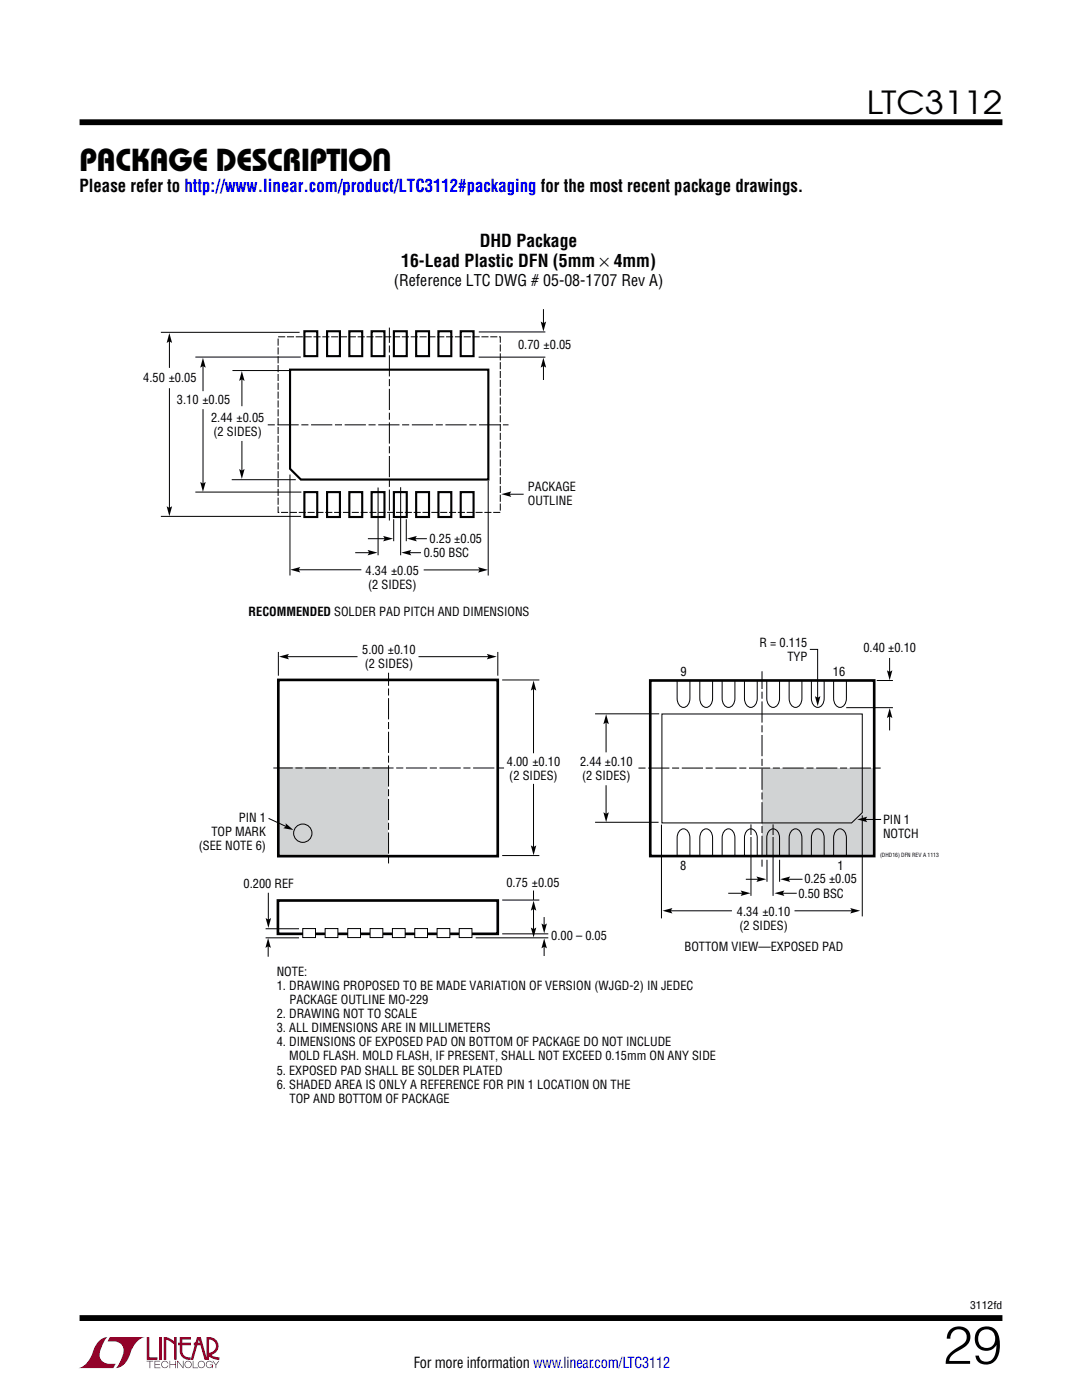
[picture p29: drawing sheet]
<svg xmlns="http://www.w3.org/2000/svg" width="216mm" height="279mm" viewBox="0 0 216 279" stroke-linecap="round" stroke-linejoin="round" font-family="sans-serif">
<defs><g id="words">
<text font-size="10.6" x="188.2" y="272.2">29</text>
<g font-size="6.3">
<text x="173" y="22.8">LTC3112</text>
<text x="15.9" y="34.1">PACKAGE DESCRIPTION</text>
</g>
<g font-size="3.5">
<text x="15.9" y="38.4">Please refer to http://www.linear.com/product/LTC3112#packaging for the most recent package drawings.</text>
<text x="80.1" y="53.2">16-Lead Plastic DFN (5mm × 4mm)</text>
<text x="95.7" y="49.4">DHD Package</text>
</g>
<text font-size="3.2" x="78.6" y="57.1">(Reference LTC DWG # 05-08-1707 Rev A)</text>
<text font-size="3" x="82.5" y="273.1">For more information www.linear.com/LTC3112</text>
<g font-size="2.5">
<text x="103.4" y="69.7">0.70 ±0.05</text>
<text x="28.6" y="76.3">4.50 ±0.05</text>
<text x="35.3" y="80.7">3.10 ±0.05</text>
<text x="42.1" y="84.2">2.44 ±0.05</text>
<text x="42.6" y="87">(2 SIDES)</text>
<text x="105.3" y="98.1">PACKAGE</text>
<text x="105.3" y="100.9">OUTLINE</text>
<text x="84.6" y="111.2">0.50 BSC</text>
<text x="85.7" y="108.3">0.25 ±0.05</text>
<text x="73" y="114.7">4.34 ±0.05</text>
<text x="73.4" y="117.5">(2 SIDES)</text>
<text x="49.6" y="122.9">RECOMMENDED SOLDER PAD PITCH AND DIMENSIONS</text>
<text x="72.3" y="130.5">5.00 ±0.10</text>
<text x="151.6" y="129.1">R = 0.115</text>
<text x="157.1" y="131.9">TYP</text>
<text x="172.3" y="130.2">0.40 ±0.10</text>
<text x="72.8" y="133.3">(2 SIDES)</text>
<text x="135.8" y="134.8">9</text>
<text x="166.2" y="134.8">16</text>
<text x="101.1" y="152.9">4.00 ±0.10</text>
<text x="101.6" y="155.7">(2 SIDES)</text>
<text x="115.7" y="152.8">2.44 ±0.10</text>
<text x="116.2" y="155.6">(2 SIDES)</text>
<text x="42.2" y="166.9">TOP MARK</text>
<text x="47.7" y="164.1">PIN 1</text>
<text x="176.2" y="164.4">PIN 1</text>
<text x="176.2" y="167.2">NOTCH</text>
<text x="39.6" y="169.7">(SEE NOTE 6)</text>
<text x="135.7" y="173.6">8</text>
<text x="167.1" y="173.6">1</text>
<text x="48.6" y="177.2">0.200 REF</text>
<text x="101" y="177.1">0.75 ±0.05</text>
<text x="159.3" y="179.1">0.50 BSC</text>
<text x="160.5" y="176.3">0.25 ±0.05</text>
<text x="147" y="182.7">4.34 ±0.10</text>
<text x="147.5" y="185.6">(2 SIDES)</text>
<text x="110" y="187.6">0.00 – 0.05</text>
<text x="136.6" y="189.9">BOTTOM VIEW—EXPOSED PAD</text>
<text x="55.2" y="194.7">NOTE:</text>
<text x="55.2" y="197.5">1. DRAWING PROPOSED TO BE MADE VARIATION OF VERSION (WJGD-2) IN JEDEC</text>
<text x="55.2" y="203.2">2. DRAWING NOT TO SCALE</text>
<text x="57.8" y="200.3">PACKAGE OUTLINE MO-229</text>
<text x="55.2" y="206">3. ALL DIMENSIONS ARE IN MILLIMETERS</text>
<text x="55.2" y="208.8">4. DIMENSIONS OF EXPOSED PAD ON BOTTOM OF PACKAGE DO NOT INCLUDE</text>
<text x="55.2" y="214.4">5. EXPOSED PAD SHALL BE SOLDER PLATED</text>
<text x="57.7" y="211.6">MOLD FLASH. MOLD FLASH, IF PRESENT, SHALL NOT EXCEED 0.15mm ON ANY SIDE</text>
<text x="55.2" y="217.3">6. SHADED AREA IS ONLY A REFERENCE FOR PIN 1 LOCATION ON THE</text>
<text x="57.8" y="220.1">TOP AND BOTTOM OF PACKAGE</text>
</g>
<text font-size="2.1" x="193.6" y="261.2">3112fd</text>
<text font-size="1.1" x="175.6" y="171">(DHD16) DFN REV A 1113</text>
</g></defs>
<g fill="#910028">
<path d="M29.3 266.8h.5v4.1h1.6v.5h-2.1z"/>
<path d="M20 267.4l1-.5h.5h-.1a6.2 6.2 0 0 0-1.5 4 2.58 2.58 0 0 0 3.2 1.3l-.5 .8h-7a4.9 4.9 0 0 0 3.1-3.8l.4-.7z"/>
<path d="M21.9 266.9h7a4.9 4.9 0 0 0-3.1 3.7 3.2 3.2 0 0 1-2.7 2.4h.1a6.2 6.2 0 0 0 1.4-4.1 2.58 2.58 0 0 0-3.1-1.2z"/>
<path d="M31.8 266.8h.5v4.6h-.5z"/>
<path d="M32.7 266.8l1 .2 1 .7v-.9h.5v4.6h-.5v-3.1l-1.5-.9v4h-.5z"/>
<path d="M29.3 271.6h1.3v.1h-.6v1.3h-.2v-1.3h-.5z"/>
<path d="M30.8 271.6h1.2v.1h-1v.5h.9v.2h-.9v.5h1v.1h-1.2z"/>
<path d="M33.8 271.6h.2v.6h1v-.6h.1v1.4h-.1v-.6h-1v.6h-.2z"/>
<path d="M35.4 271.6h.1l1 1.2v-1.2h.1v1.4l-1.1-1.2v1.2h-.1z"/>
<path d="M38.5 271.6h.1v1.3h.9v.1h-1z"/>
<path d="M42.4 271.6h.1l.6 .7 .5-.7h.2l-.7 .8v.6h-.1v-.6z"/>
<path d="M35.9 266.8h2.2v.5h-1.7v.7h1.7v.5h-1.7v1.1a1.32 1.32 0 0 0 1.6 1.3v.5l1.3-4.6h.8l1.1 4.1v-4.1a1.84 1.84 0 0 1 2.3 1.4 1.84 1.84 0 0 1-1.4 2.2l.7 .4 1 .1v.5l-1.2-.2-1.1-.6v-.6a1.34 1.34 0 0 0 1.6-1.2 1.34 1.34 0 0 0-1.4-1.5v4.1h-.9l-.8-2.9h-1.3v-.5h1.2l-.2-.7-1.1 4.1a2.06 2.06 0 0 1-2.7-1.3v-1.6h-.4v-.5h.4z"/>
<path d="M37 271.8a.72 .72 0 0 1 1.2 .1 .72 .72 0 0 1-.4 1.1 .72 .72 0 0 1-1-.7h.2a.59 .59 0 0 0 .8 .5 .59 .59 0 0 0 .2-.9 .59 .59 0 0 0-1 .2v.2h-.2z"/>
<path d="M39.7 271.8a.72 .72 0 0 1 1.1 .1 .72 .72 0 0 1-.4 1.1 .72 .72 0 0 1-.9-.7h.1a.59 .59 0 0 0 .8 .5 .59 .59 0 0 0 .2-.9 .59 .59 0 0 0-1 .2v.2h-.1z"/>
<path d="M41.3 271.8a.72 .72 0 0 1 1.2 .2h-.2a.59 .59 0 0 0-.9-.1 .59 .59 0 0 0 .1 .9 .59 .59 0 0 0 .9-.4h-.5v-.1h.6v.7h-.1v-.3a.73 .73 0 0 1-1.1 .2 .73 .73 0 0 1 0-1.1z"/>
<path d="M32.4 271.8a.71 .71 0 0 1 1.2 .3h-.1a.59 .59 0 0 0-.9-.3 .59 .59 0 0 0-.1 1 .59 .59 0 0 0 .9-.3h.2a.73 .73 0 0 1-1.1 .4 .73 .73 0 0 1-.1-1.1z"/>
</g>
<path d="M15.9 24.4h184.1M15.9 263h184.1" fill="none" stroke="#000" stroke-width="1.2" stroke-linecap="butt"/>
<g fill="#d1d3d4">
<path d="M55.5 153.3h22v17.5h-22z"/>
<path d="M152.1 153.3h22.3v17.5h-22.3z"/>
</g>
<g fill="none" stroke="#000" stroke-width=".2">
<path d="M55.5 130.1v4.7M57.1 131.1h14.2M83.5 131.1h14.2M99.3 130.1v4.7M106.5 137.2v13.1M161.6 129.6h1.5v9.9M174.9 135.8h3.3M177.5 131.3v3.1M106.5 156.4v12.9M118.7 142.5h12.8M120.9 143.9v6.3M120.9 156.7v6"/>
<path d="M168.9 141.2h9.3M177.5 142.7v3.1M53.5 178.2v5.6M53.6 163.3l3.7 1.7M106.5 177.7v1.9M118.7 164.1h12.7M145.3 178.3h3.1M148.8 175.5h2.7M149.8 164.5v14.3M153 171.6v4.4M155.6 171.6v4.4M155.9 178.3h3.1"/>
<path d="M157.1 175.5h3M53.5 188.6v2.3M94.9 187.2h14.5M106.5 181v4.6M108.6 183v1.9M108.6 188.7v2.1M133.6 181.8h12.5M158.5 181.8h11.7"/>
<circle cx="60.4" cy="166.3" r="1.83"/>
</g>
<g fill="#000">
<path d="M55.7 131l2-.5-.4 .5 .4 .6zM97.1 130.5l2 .5-2 .6 .4-.6zM106.5 135.8l.5 2-.5-.3-.6 .3zM162.6 138.9l.6 .4 .5-.4-.5 2zM177 133.8l.5 .3 .6-.3-.6 2zM120.9 142.5l.6 2-.6-.3-.5 .3zM177.5 141.3l.6 2-.6-.3-.5 .3zM57 164.3l1.6 1.3-2.1-.3 .6-.4zM105.9 168.7l.6 .3 .5-.3-.5 2zM120.4 162.1l.5 .3 .6-.3-.6 2zM147.8 177.7l2 .6-2 .5 .3-.5zM150.9 174.9l2 .6-2 .5 .4-.5z"/>
<path d="M154.5 178.3l2-.6-.3 .6 .3 .5zM155.7 175.5l2-.6-.4 .6 .4 .5zM53.5 187.2l.5 2-.5-.3-.5 .3zM53 183.2l.6 .3 .5-.3-.5 2zM105.9 185.1l.6 .3 .5-.3-.5 2zM106.5 179.8l.5 1.9-.5-.3-.6 .3zM108 184.3l.6 .3 .5-.3-.5 2zM108.6 187.3l.5 2-.5-.4-.6 .4zM132.2 181.8l2-.6-.4 .6 .4 .5zM169.7 181.2l1.9 .6-1.9 .5 .3-.5z"/>
</g>
<path d="M55.5 135.7h43.8v35.2h-43.8z" fill="none" stroke="#000" stroke-width=".53"/>
<path d="M100.6 153.3h-46.1M175.7 153.3h-48.3M77.5 172.3v-38M152.1 173v-39" fill="none" stroke="#000" stroke-width=".2" stroke-dasharray="1.4 .5 4.2 .5" stroke-linecap="butt"/>
<path d="M149 166.8h1.7v.2h-1.7z" fill="#fff"/>
<path d="M154.3 164.5v14.3" fill="none" stroke="#000" stroke-width=".2"/>
<path d="M153.4 166.8h1.7v.2h-1.7z" fill="#d1d3d4"/>
<path d="M129.8 135.8h44.6v35h-44.6zM55.5 179.7h43.8v6.7h-43.8z" fill="none" stroke="#000" stroke-width=".53"/>
<g fill="none" stroke="#000" stroke-width=".2">
<path d="M100.2 135.7h7.4M135.1 135.9v3.5a1.41 1.41 0 0 0 1.7 1.7 1.85 1.85 0 0 0 .9-1.7v-3.5M139.6 135.9v3.5a1.41 1.41 0 0 0 1.7 1.7 1.85 1.85 0 0 0 .9-1.7v-3.5M144.1 135.9v3.5a1.41 1.41 0 0 0 1.7 1.7 1.85 1.85 0 0 0 .8-1.7v-3.5M148.5 135.9v3.5a1.41 1.41 0 0 0 1.7 1.7 1.85 1.85 0 0 0 .9-1.7v-3.5M153 135.9v3.5a1.41 1.41 0 0 0 1.7 1.7 1.85 1.85 0 0 0 .9-1.7v-3.5M157.5 135.9v3.5a1.41 1.41 0 0 0 1.6 1.7 1.85 1.85 0 0 0 .9-1.7v-3.5M161.9 135.9v3.5a1.41 1.41 0 0 0 1.7 1.7 1.85 1.85 0 0 0 .9-1.7v-3.5M166.3 135.9v3.5a1.41 1.41 0 0 0 1.7 1.7 1.85 1.85 0 0 0 .9-1.7v-3.5M100.2 170.7h7.4M100.2 179.6h7.4M132 164.6v18.7"/>
<path d="M135.1 170.7v-3.5a1.41 1.41 0 0 1 1.7-1.7 1.85 1.85 0 0 1 .9 1.7v3.5M139.6 170.7v-3.5a1.41 1.41 0 0 1 1.7-1.7 1.85 1.85 0 0 1 .9 1.7v3.5M144.1 170.7v-3.5a1.41 1.41 0 0 1 1.7-1.7 1.85 1.85 0 0 1 .8 1.7v3.5M148.5 170.7v-3.5a1.41 1.41 0 0 1 1.7-1.7 1.85 1.85 0 0 1 .9 1.7v3.5M153 170.7v-3.5a1.41 1.41 0 0 1 1.7-1.7 1.85 1.85 0 0 1 .9 1.7v3.5M157.5 170.7v-3.5a1.41 1.41 0 0 1 1.6-1.7 1.85 1.85 0 0 1 .9 1.7v3.5M161.9 170.7v-3.5a1.41 1.41 0 0 1 1.7-1.7 1.85 1.85 0 0 1 .9 1.7v3.5M166.3 170.7v-3.5a1.41 1.41 0 0 1 1.7-1.7 1.85 1.85 0 0 1 .9 1.7v3.5M172.1 162.7v20.2M172.5 163.5h3.3M53 187.2h6.7M53 185.4h6.7"/>
<path d="M100.2 186.4h9.2"/>
</g>
<path d="M171.1 163.5l1.9-.5-.3 .5 .3 .6z" fill="#000"/>
<path d="M91.6 185.3h2.6v1.8h-2.6z" fill="#fff"/>
<path d="M91.6 185.3h2.6v1.8h-2.6z" fill="none" stroke="#000" stroke-width=".2"/>
<path d="M87.2 185.3h2.6v1.8h-2.6z" fill="#fff"/>
<path d="M87.2 185.3h2.6v1.8h-2.6z" fill="none" stroke="#000" stroke-width=".2"/>
<path d="M82.8 185.3h2.5v1.8h-2.5z" fill="#fff"/>
<path d="M82.8 185.3h2.5v1.8h-2.5z" fill="none" stroke="#000" stroke-width=".2"/>
<path d="M78.3 185.3h2.5v1.8h-2.5z" fill="#fff"/>
<path d="M78.3 185.3h2.5v1.8h-2.5z" fill="none" stroke="#000" stroke-width=".2"/>
<path d="M73.8 185.3h2.6v1.8h-2.6z" fill="#fff"/>
<path d="M73.8 185.3h2.6v1.8h-2.6z" fill="none" stroke="#000" stroke-width=".2"/>
<path d="M69.4 185.3h2.5v1.8h-2.5z" fill="#fff"/>
<path d="M69.4 185.3h2.5v1.8h-2.5z" fill="none" stroke="#000" stroke-width=".2"/>
<path d="M60.4 185.3h2.6v1.8h-2.6z" fill="#fff"/>
<path d="M60.4 185.3h2.6v1.8h-2.6z" fill="none" stroke="#000" stroke-width=".2"/>
<path d="M64.9 185.3h2.5v1.8h-2.5z" fill="#fff"/>
<path d="M64.9 185.3h2.5v1.8h-2.5z" fill="none" stroke="#000" stroke-width=".2"/>
<path d="M65.3 98.2h2.5v5h-2.5z" fill="#fff"/>
<path d="M65.3 98.2h2.5v5h-2.5z" fill="none" stroke="#000" stroke-width=".42"/>
<path d="M60.7 98.2h2.6v5h-2.6z" fill="#fff"/>
<path d="M60.7 98.2h2.6v5h-2.6z" fill="none" stroke="#000" stroke-width=".42"/>
<path d="M69.7 98.2h2.6v5h-2.6z" fill="#fff"/>
<path d="M69.7 98.2h2.6v5h-2.6z" fill="none" stroke="#000" stroke-width=".42"/>
<path d="M74.2 98.2h2.5v5h-2.5z" fill="#fff"/>
<path d="M74.2 98.2h2.5v5h-2.5z" fill="none" stroke="#000" stroke-width=".42"/>
<path d="M78.6 98.2h2.6v5h-2.6z" fill="#fff"/>
<path d="M78.6 98.2h2.6v5h-2.6z" fill="none" stroke="#000" stroke-width=".42"/>
<path d="M83 98.2h2.6v5h-2.6z" fill="#fff"/>
<path d="M83 98.2h2.6v5h-2.6z" fill="none" stroke="#000" stroke-width=".42"/>
<path d="M87.5 98.2h2.6v5h-2.6z" fill="#fff"/>
<path d="M87.5 98.2h2.6v5h-2.6z" fill="none" stroke="#000" stroke-width=".42"/>
<path d="M91.9 98.2h2.6v5h-2.6z" fill="#fff"/>
<path d="M91.9 98.2h2.6v5h-2.6z" fill="none" stroke="#000" stroke-width=".42"/>
<path d="M65.3 66.1h2.5v5h-2.5z" fill="#fff"/>
<path d="M65.3 66.1h2.5v5h-2.5z" fill="none" stroke="#000" stroke-width=".42"/>
<path d="M60.7 66.1h2.6v5h-2.6z" fill="#fff"/>
<path d="M60.7 66.1h2.6v5h-2.6z" fill="none" stroke="#000" stroke-width=".42"/>
<path d="M69.7 66.1h2.6v5h-2.6z" fill="#fff"/>
<path d="M69.7 66.1h2.6v5h-2.6z" fill="none" stroke="#000" stroke-width=".42"/>
<path d="M74.2 66.1h2.5v5h-2.5z" fill="#fff"/>
<path d="M74.2 66.1h2.5v5h-2.5z" fill="none" stroke="#000" stroke-width=".42"/>
<path d="M78.6 66.1h2.6v5h-2.6z" fill="#fff"/>
<path d="M78.6 66.1h2.6v5h-2.6z" fill="none" stroke="#000" stroke-width=".42"/>
<path d="M83 66.1h2.6v5h-2.6z" fill="#fff"/>
<path d="M83 66.1h2.6v5h-2.6z" fill="none" stroke="#000" stroke-width=".42"/>
<path d="M87.5 66.1h2.6v5h-2.6z" fill="#fff"/>
<path d="M87.5 66.1h2.6v5h-2.6z" fill="none" stroke="#000" stroke-width=".42"/>
<path d="M91.9 66.1h2.6v5h-2.6z" fill="#fff"/>
<path d="M57.9 73.8h39.5v21.9h-37.4l-2.1-2.1zM91.9 66.1h2.6v5h-2.6z" fill="none" stroke="#000" stroke-width=".42"/>
<path d="M53.4 84.8h48.1M77.7 103.9v-38.5" fill="none" stroke="#000" stroke-width=".2" stroke-dasharray="1.4 .5 4.2 .5" stroke-linecap="butt"/>
<g fill="none" stroke="#000" stroke-width=".2">
<path d="M32.1 66.3h27.7M33.8 67.9v5.5M33.8 77.5v24.1M39 71.3h21M40.5 72.8v5.3M46.4 74h11.5M48.3 75.4v5.7M95.5 71.3h13.3M95.5 66.2h13.3M108.4 61.7v3.1M108.4 72.8v3M39 98.2h21.1"/>
<path d="M40.5 81.7v15.1M46.2 95.7h12.8M48.3 88v6.2M57.9 94.7v20.2M75.4 97.3v13.5M79.9 97.2v13.6M97.4 96v18.9M101.4 98.6h3.1M32.1 103.1h28M59.3 113.7h12.8M70.9 110.3h3M73.4 107.5h3.6"/>
<path d="M78.6 103.6v4.4M81.1 103.6v4.4M81.5 110.3h2.5M82.6 107.5h2.6M84.5 113.7h11.5M132.1 142.5h40v19.7l-2.2 2h-37.8z"/>
</g>
<g fill="#000">
<path d="M33.8 66.5l.5 1.9-.5-.3-.5 .3zM40.5 71.4l.5 2-.5-.3-.5 .3zM48.3 74l.5 2-.5-.3-.6 .3zM108.4 71.4l.6 2-.6-.4-.5 .4zM107.9 64.2l.5 .3 .6-.3-.6 2zM40 96.2l.5 .3 .5-.3-.5 2zM47.7 93.6l.6 .3 .5-.3-.5 2zM100 98.6l2-.5-.3 .5 .3 .6zM33.3 101l.5 .4 .5-.4-.5 2zM57.9 113.7l2-.5-.3 .5 .3 .5zM73.3 109.8l2 .5-2 .5 .4-.5zM76.5 107l1.9 .5-1.9 .5 .3-.5z"/>
<path d="M80.1 110.3l2-.5-.4 .5 .4 .5zM81.2 107.5l2-.5-.3 .5 .3 .5zM95.4 113.2l2 .5-2 .6 .3-.6z"/>
</g>
<path d="M55.5 67.2h44.3v35.1h-44.3z" fill="none" stroke="#000" stroke-width=".2" stroke-dasharray="1.4 .4" stroke-linecap="butt"/>
<use href="#words"/>
</svg>
